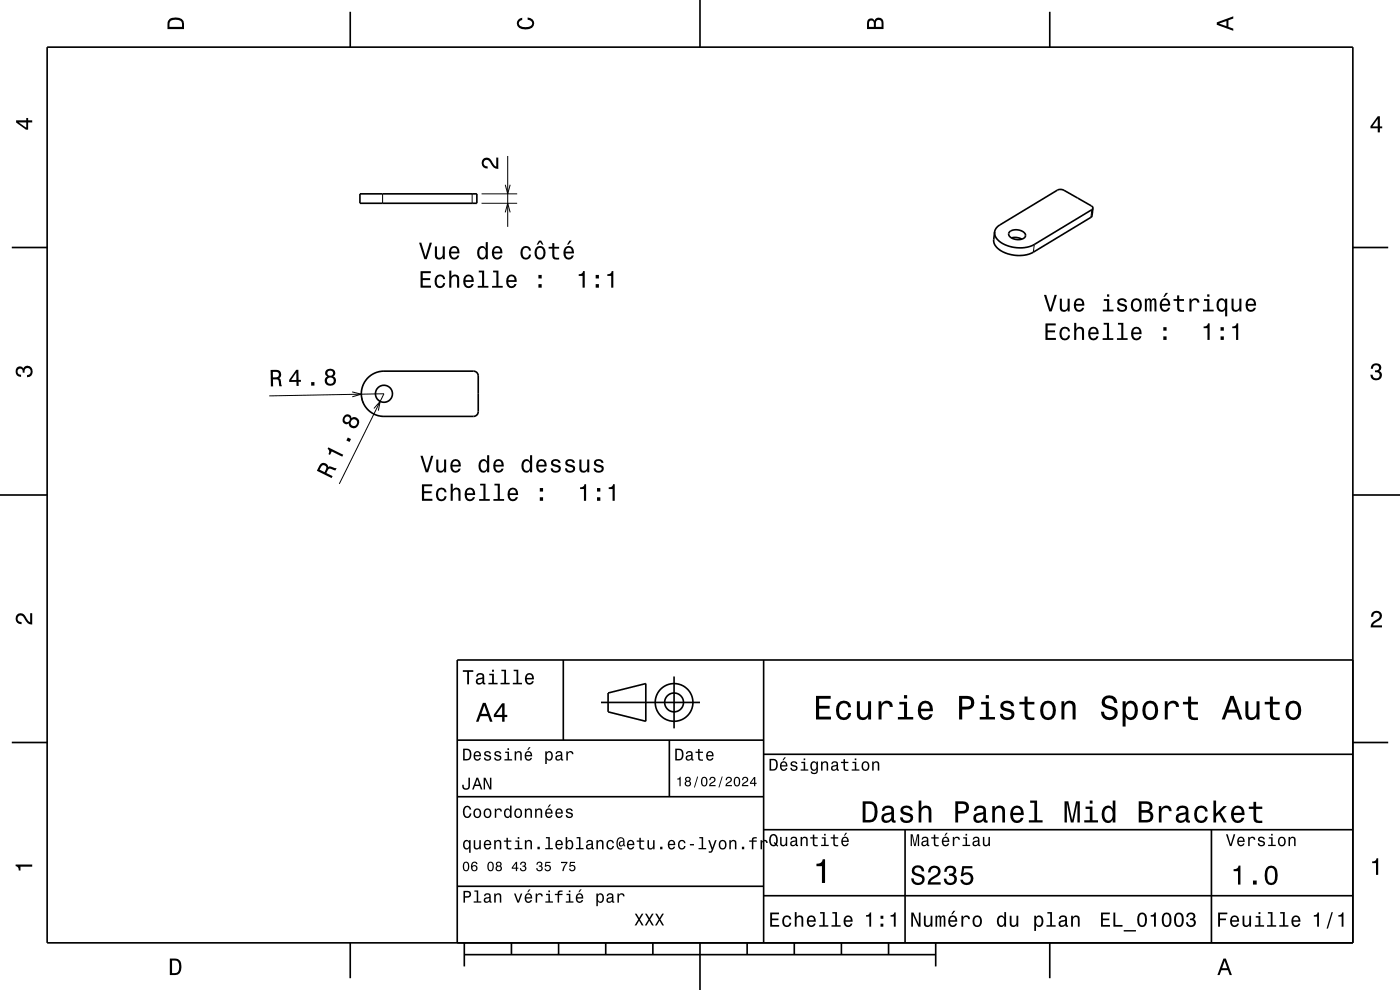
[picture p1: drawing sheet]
<svg xmlns="http://www.w3.org/2000/svg" width="297mm" height="210mm" viewBox="0 0 297 210" stroke-linecap="round" stroke-linejoin="round" font-family="sans-serif">
<g fill="none" stroke="#000" stroke-width=".21">
<path d="M107.2 39.2l.5 1.9 .5-1.9M107.7 33.1v15M81.2 41.1v2M100.2 41.1v2M102.2 43.1h7.5M102.2 41.1h7.5M107.2 45.1l.5-2 .5 2M219.4 51.9l-.2 1.6M231.6 44.5l-.2 1.6M57.1 84l24.4-.5-9.5 19.2M74.7 83.1l2 .5-2 .6M76.7 83.6l.4 2"/>
<path d="M79.3 86.6l1.4-1.5-.4 2"/>
</g>
<g fill="none" stroke="#000" stroke-width=".35">
<path d="M10 10h277v190h-277zM74.3 2.5v7.5M148.5 0v10M222.7 2.5v7.5M2.5 52.5h7.5M76.4 41.1h24.8v2h-24.8zM214.1 49.2a2.33 2.33 0 0 1 3.5 .7 1.36 1.36 0 0 1-1.8 .9 1.61 1.61 0 0 1-1.8-1.3zM214.6 50.5l1-.1 1.2 .3M231.9 44.2l-.3 .3-12.2 7.4a7 7 0 0 1-8-1.4l-.3-.6-.1-.7M231.9 44.2l-.2 1.6-.3 .3-12.2 7.4a7 7 0 0 1-8-1.4l-.4-1 .2-1.9M231.9 44.2l-.4-.5-5.8-3.3-1.1-.2-12.6 7.6-.7 .7-.3 .7M287 52.5h7.5"/>
<path d="M78.1 80.1l1.4-1 1.7-.4h19.3l.5 .2 .3 .4 .2 .4v7.7l-.2 .5-.4 .3-.4 .1h-19a4.8 4.8 0 0 1-4.5-2.9 4.8 4.8 0 0 1 1.1-5.3zM0 105h10M287 105h10M119.5 140v17M162 140v60M287 140h-190v60M2.5 157.5h7.5M97 157h65M127.5 149h21M129 147l8-2v8l-8-2zM142 157v12M143 143.5v11"/>
<path d="M287 157.5h7.5M97 169h65M162 176h125M162 160h125M192 176v24M257 176v24M97 188h65M162 190h125M74.3 200v7.5M98.5 202.5h100M98.5 200v5M108.5 200v2.5"/>
<path d="M118.5 200v2.5M128.5 200v2.5M138.5 200v2.5M148.5 200v10M158.5 200v2.5M168.5 200v2.5M178.5 200v2.5M188.5 200v2.5M198.5 200v5M222.7 200v7.5"/>
<circle cx="81.5" cy="83.5" r="1.81"/>
<circle cx="143" cy="149" r="2"/>
<circle cx="143" cy="149" r="4"/>
</g>
<g fill="#000">
<path d="M36 4a2.18 2.18 0 0 0-.5 2.2h3.5v-1.2a1.43 1.43 0 0 0-1.7-1.3zM36.3 4.4a2.15 2.15 0 0 1 2.2 .3l.1 1h-2.6v-1z" fill-rule="evenodd"/>
<path d="M109.9 4.2l.9-.4v.4a.7 .7 0 0 0-.7 .5 .7 .7 0 0 0 .3 .8 1.7 1.7 0 0 0 2.5-.5 .9 .9 0 0 0-1-.8v-.5a1.24 1.24 0 0 1 1.4 1.1 1.24 1.24 0 0 1-1 1.4 2.22 2.22 0 0 1-2.5-.7l-.2-.5z" fill-rule="evenodd"/>
<path d="M184.2 4.2l-.3 .7v1.3h3.5v-1.3a.98 .98 0 0 0-.7-1.1 .98 .98 0 0 0-1.2 .6 .84 .84 0 0 0-1.3-.2zM184.5 4.5a.54 .54 0 0 1 .6-.1 .54 .54 0 0 1 .3 .6v.7h-1zM185.9 4.4a.62 .62 0 0 1 .8-.1 .62 .62 0 0 1 .3 .6v.8h-1.2z" fill-rule="evenodd"/>
<path d="M258.1 4.7v.6l3.5 1.2v-.4l-1-.4v-1.4l1-.4v-.4zM258.6 5l1.6-.5v1z" fill-rule="evenodd"/>
<path d="M3.4 25.5v.5l2.1 1.5h.5v-1.5h.8v-.5h-.8v-.5h-.4v.5zM4 26h1.6v1.1z" fill-rule="evenodd"/>
<path d="M102.5 33.8a1.22 1.22 0 0 1 2 .7l.3 .5 .5 .3v-1.9h.4v2.4a1.8 1.8 0 0 1-1.7-1.4 .71 .71 0 0 0-.9-.5 .71 .71 0 0 0-.5 .9 .71 .71 0 0 0 .9 .5v.5a1.19 1.19 0 0 1-1.2-.7 1.19 1.19 0 0 1 .2-1.3z" fill-rule="evenodd"/>
<path d="M292.3 24.7l-1.6 2.1v.4h1.6v.9h.4v-.9h.5v-.4h-.5v-2.1zM292.3 25.2v1.6h-1.1z" fill-rule="evenodd"/>
<path d="M88.9 51.5l1.1 3.5h.5l1.1-3.5h-.4l-.9 3-.9-3zM92.3 52.3v1.7a.89 .89 0 0 0 .6 1 .89 .89 0 0 0 1-.4v.4h.5v-2.7h-.5v1.5a.65 .65 0 0 1-.4 .8 .65 .65 0 0 1-.8-.3v-2zM95.5 52.6a1.54 1.54 0 0 0 .8 2.5 1.06 1.06 0 0 0 1.1-.9h-.4l-.2 .4-.4 .1a.75 .75 0 0 1-.7-.9h1.8a1.17 1.17 0 0 0-.5-1.4 1.17 1.17 0 0 0-1.5 .2zM95.9 52.8a.66 .66 0 0 1 .8-.2 .66 .66 0 0 1 .3 .8h-1.3zM101.5 52.6a1.57 1.57 0 0 0 .8 2.5l.4-.2 .3-.3v.4h.5v-3.6h-.5v1.3a.89 .89 0 0 0-1.5-.1zM101.9 52.8a.62 .62 0 0 1 .6-.2 .62 .62 0 0 1 .5 .6 1.11 1.11 0 0 1-.7 1.5 1.19 1.19 0 0 1-.4-1.9zM104.6 52.6a1.54 1.54 0 0 0 .8 2.5 1.06 1.06 0 0 0 1.1-.9h-.4l-.2 .4-.4 .1a.75 .75 0 0 1-.7-.9h1.8a1.17 1.17 0 0 0-.5-1.4 1.17 1.17 0 0 0-1.5 .2zM105 52.8a.66 .66 0 0 1 .8-.2 .66 .66 0 0 1 .3 .8h-1.3zM110.7 52.6a1.53 1.53 0 0 0 .9 2.5 1.05 1.05 0 0 0 1.1-1.1h-.5a.67 .67 0 0 1-.6 .7 .67 .67 0 0 1-.7-.6 1.12 1.12 0 0 1 .7-1.5 .6 .6 0 0 1 .6 .6h.5a1.09 1.09 0 0 0-.8-1 1.09 1.09 0 0 0-1.2 .4zM114.3 51l-.5 .9h.3l.5-.6 .4 .6h.3l-.5-.9zM113.7 52.6a1.53 1.53 0 0 0 .9 2.5 1.48 1.48 0 0 0 1.1-1.5 1.48 1.48 0 0 0-1.1-1.4l-.5 .1zM114 52.8a.67 .67 0 0 1 .7-.2 .67 .67 0 0 1 .5 .6 1.11 1.11 0 0 1-.6 1.5 1.17 1.17 0 0 1-.6-1.9zM117.2 51.6v.8h-.8v.3h.8v1.8a1.05 1.05 0 0 0 1.4 .5v-.3a.68 .68 0 0 1-1-.4v-1.6h1v-.3h-1v-.8zM120.8 51l-.5 .9h.3l.7-.9zM119.8 52.6a1.54 1.54 0 0 0 .8 2.5 1.06 1.06 0 0 0 1.1-.9h-.4l-.2 .4-.4 .1a.75 .75 0 0 1-.7-.9h1.8a1.17 1.17 0 0 0-.5-1.4 1.17 1.17 0 0 0-1.5 .2zM120.2 52.8a.66 .66 0 0 1 .8-.2 .66 .66 0 0 1 .3 .8h-1.3z" fill-rule="evenodd"/>
<path d="M89.2 57.5v3.5h2.2v-.4h-1.7v-1.2h1.5v-.4h-1.5v-1.1h1.7v-.4zM92.5 58.6a1.53 1.53 0 0 0 .8 2.5 1.06 1.06 0 0 0 1.1-1h-.4a.67 .67 0 0 1-.6 .6 .67 .67 0 0 1-.7-.6 1.12 1.12 0 0 1 .7-1.5 .6 .6 0 0 1 .6 .6h.4a1.09 1.09 0 0 0-.7-.9 1.09 1.09 0 0 0-1.2 .3zM95.3 57.4v3.6h.5v-1.5a.63 .63 0 0 1 .5-.9 .63 .63 0 0 1 .7 .7v1.7h.4v-1.8a.88 .88 0 0 0-.6-.9 .88 .88 0 0 0-1 .4v-1.3zM98.6 58.6a1.54 1.54 0 0 0 .8 2.5 1.06 1.06 0 0 0 1.1-.9h-.5l-.2 .4-.4 .1a.76 .76 0 0 1-.7-.9h1.8a1.17 1.17 0 0 0-.5-1.4 1.17 1.17 0 0 0-1.4 .2zM98.9 58.8a.66 .66 0 0 1 .8-.1 .66 .66 0 0 1 .3 .7h-1.3zM101.6 57.4v.4h.7v2.8h-1v.4h2.3v-.4h-.9v-3.2zM104.6 57.4v.4h.7v2.8h-.9v.4h2.3v-.4h-1v-3.2zM107.7 58.6a1.54 1.54 0 0 0 .8 2.5 1.06 1.06 0 0 0 1.1-.9h-.5l-.2 .4-.4 .1a.75 .75 0 0 1-.7-.9h1.8a1.16 1.16 0 0 0-.5-1.4 1.16 1.16 0 0 0-1.4 .2zM108 58.8a.66 .66 0 0 1 .8-.1 .66 .66 0 0 1 .4 .7h-1.4zM114.2 60.3v.7h.7v-.7zM114.2 58.3v.8h.7v-.8z" fill-rule="evenodd"/>
<path d="M122.8 58.2v.3h.8v2.5h.4v-3.5h-.3a.77 .77 0 0 1-.9 .7zM126.4 60.3v.7h.7v-.7zM126.4 58.3v.8h.7v-.8zM128.8 58.2v.3h.9v2.5h.4v-3.5h-.3a.77 .77 0 0 1-1 .7z" fill-rule="evenodd"/>
<path d="M221.8 68.6v3.5h2.2v-.4h-1.8v-1.2h1.6v-.4h-1.6v-1.1h1.8v-.4zM225.1 69.7a1.53 1.53 0 0 0 .8 2.5 1.05 1.05 0 0 0 1.1-1.1h-.4a.67 .67 0 0 1-.6 .7 .67 .67 0 0 1-.7-.6 1.12 1.12 0 0 1 .6-1.5 .6 .6 0 0 1 .7 .6h.4a1.09 1.09 0 0 0-.8-1 1.09 1.09 0 0 0-1.1 .4zM227.9 68.5v3.6h.4v-1.6a.64 .64 0 0 1 .4-.7 .64 .64 0 0 1 .8 .3v2h.5v-1.8a.88 .88 0 0 0-.6-1 .88 .88 0 0 0-1.1 .5v-1.3zM231.1 69.7a1.54 1.54 0 0 0 .8 2.5 1.05 1.05 0 0 0 1.1-.9h-.4l-.2 .4-.4 .1a.76 .76 0 0 1-.7-.9h1.8a1.16 1.16 0 0 0-.5-1.4 1.16 1.16 0 0 0-1.5 .2zM231.5 69.9a.66 .66 0 0 1 .8-.1 .66 .66 0 0 1 .3 .7h-1.3zM234.1 68.5v.4h.7v2.8h-.9v.4h2.3v-.4h-.9v-3.2zM237.2 68.5v.4h.7v2.8h-.9v.4h2.2v-.4h-.9v-3.2zM240.3 69.7a1.54 1.54 0 0 0 .7 2.5 1.06 1.06 0 0 0 1.1-.9h-.4l-.2 .4-.4 .1a.76 .76 0 0 1-.7-.9h1.8a1.16 1.16 0 0 0-.5-1.4 1.16 1.16 0 0 0-1.4 .2zM240.6 69.9a.66 .66 0 0 1 .8-.1 .66 .66 0 0 1 .3 .7h-1.3zM246.8 71.4v.7h.7v-.7zM246.8 69.4v.7h.7v-.7z" fill-rule="evenodd"/>
<path d="M221.5 62.6l1.1 3.5h.5l1.1-3.5h-.5l-.9 2.9-.9-2.9zM224.8 63.4v1.7a.89 .89 0 0 0 .6 1 .89 .89 0 0 0 1.1-.5v.5h.4v-2.7h-.4v1.5a.65 .65 0 0 1-.4 .8 .65 .65 0 0 1-.8-.3v-2zM228.1 63.6a1.54 1.54 0 0 0 .8 2.6 1.06 1.06 0 0 0 1.1-.9h-.4l-.3 .3-.3 .2a.76 .76 0 0 1-.7-1h1.7a1.17 1.17 0 0 0-.5-1.3 1.17 1.17 0 0 0-1.4 .1zM228.5 63.9a.66 .66 0 0 1 .8-.2 .66 .66 0 0 1 .3 .8h-1.3zM234.2 63.4v.4h.7v1.9h-.9v.4h2.2v-.4h-.9v-2.3zM234.8 62.4v.5h.5v-.5zM237.3 63.5a.76 .76 0 0 0-.2 .8 .76 .76 0 0 0 .7 .5l.8 .4a.63 .63 0 0 1-.6 .6 .63 .63 0 0 1-.6-.6h-.4a1.07 1.07 0 0 0 1.1 .9 1.07 1.07 0 0 0 1-1.2l-.4-.3-1.1-.3a.53 .53 0 0 1 .4-.7 .53 .53 0 0 1 .6 .5h.4a1.03 1.03 0 0 0-.7-.9 1.03 1.03 0 0 0-1 .3zM240.2 63.6a1.53 1.53 0 0 0 .9 2.6 1.48 1.48 0 0 0 1.1-1.5 1.48 1.48 0 0 0-1.1-1.4l-.5 .1zM240.5 63.9a.67 .67 0 0 1 .7-.2 .67 .67 0 0 1 .5 .6 1.11 1.11 0 0 1-.6 1.5 1.17 1.17 0 0 1-.6-1.9zM242.9 63.4v2.7h.4v-2.1l.2-.3h.3l.1 .2v2.2h.4v-2.1l.4-.4 .2 .2v.4v1.9h.4v-1.9a.69 .69 0 0 0-.5-.9l-.5 .4-.2-.3-.3-.1-.5 .3v-.2zM247.3 62.1l-.5 .9h.3l.7-.9zM246.3 63.6a1.54 1.54 0 0 0 .8 2.6 1.05 1.05 0 0 0 1.1-.9h-.4l-.3 .3-.3 .2a.76 .76 0 0 1-.7-1h1.8a1.16 1.16 0 0 0-.5-1.3 1.16 1.16 0 0 0-1.5 .1zM246.7 63.9a.66 .66 0 0 1 .8-.2 .66 .66 0 0 1 .3 .8h-1.3zM249.7 62.7v.7h-.7v.4h.7l.1 1.8a1.04 1.04 0 0 0 1.4 .5v-.4a.68 .68 0 0 1-1-.3v-1.6h1v-.4h-1v-.7zM252.3 63.4v2.7h.5v-1.6a.66 .66 0 0 1 .3-.8 .66 .66 0 0 1 .9 .3v.2h.4a.89 .89 0 0 0-.6-.9 .89 .89 0 0 0-1.1 .5v-.4zM255.4 63.4v.4h.7v1.9h-.9v.4h2.3v-.4h-.9v-2.3zM256.1 62.4v.5h.5v-.5zM258.4 63.6a1.57 1.57 0 0 0 .7 2.6l.5-.2 .3-.4v1.5h.4v-3.7h-.4v.4l-.2-.3a.87 .87 0 0 0-1.3 .1zM258.7 63.9a.62 .62 0 0 1 .7-.2 .62 .62 0 0 1 .4 .6 1.12 1.12 0 0 1-.6 1.5 1.19 1.19 0 0 1-.5-1.9zM261.3 63.4v1.7a.89 .89 0 0 0 .6 1 .89 .89 0 0 0 1-.5v.5h.5v-2.7h-.5v1.5a.65 .65 0 0 1-.4 .8 .65 .65 0 0 1-.8-.3v-2zM264.5 63.6a1.54 1.54 0 0 0 .8 2.6 1.06 1.06 0 0 0 1.1-.9h-.4l-.2 .3-.4 .2a.76 .76 0 0 1-.7-1h1.8a1.17 1.17 0 0 0-.5-1.3 1.17 1.17 0 0 0-1.5 .1zM264.9 63.9a.66 .66 0 0 1 .8-.2 .66 .66 0 0 1 .3 .8h-1.3z" fill-rule="evenodd"/>
<path d="M255.3 69.3v.3h.9v2.5h.4v-3.5h-.3a.77 .77 0 0 1-1 .7zM258.9 71.4v.7h.7v-.7zM258.9 69.4v.7h.7v-.7zM261.4 69.3v.3h.8v2.5h.5v-3.5h-.4a.77 .77 0 0 1-.9 .7z" fill-rule="evenodd"/>
<path d="M291.1 77.4a1.08 1.08 0 0 1 1.4-.2 1.08 1.08 0 0 1 .4 1.2l-.3 .3a1.06 1.06 0 0 1 .5 1.3 1.06 1.06 0 0 1-1.2 .7 1.1 1.1 0 0 1-1.2-1.2h.5a.71 .71 0 0 0 1 .8 .71 .71 0 0 0 .1-1.3h-.6v-.4a.61 .61 0 0 0 .8-.3 .61 .61 0 0 0-.2-.8 .61 .61 0 0 0-.9 .2l-.1 .5h-.5z" fill-rule="evenodd"/>
<path d="M3.6 78a.86 .86 0 0 1 1.4 .2 1.06 1.06 0 0 1 1.2-.6 1.06 1.06 0 0 1 .7 1.2 1.1 1.1 0 0 1-1.2 1.2v-.4a.71 .71 0 0 0 .8-1 .71 .71 0 0 0-1.3-.1v.6h-.4a.61 .61 0 0 0-.3-.8 .61 .61 0 0 0-.8 .2 .61 .61 0 0 0 .2 .8l.6 .2v.4a1.15 1.15 0 0 1-1.2-.6 1.15 1.15 0 0 1 .3-1.3z" fill-rule="evenodd"/>
<path d="M57.4 78.5l.1 3.5h.4v-1.5a1.08 1.08 0 0 1 1.2 .2l.2 1.2h.5l-.3-1.4-.3-.3a.97 .97 0 0 0 .4-1.1 .97 .97 0 0 0-1-.6zM57.9 78.9a1.09 1.09 0 0 1 1.2 .3 .6 .6 0 0 1 0 .6 .6 .6 0 0 1-.7 .2l-.5 .1z" fill-rule="evenodd"/>
<path d="M62.8 78.4l-1.5 2.2 .1 .4h1.5v.9h.5l-.1-.9h.5v-.4h-.5v-2.2zM62.9 79v1.6h-1.1zM66 81.1v.7h.7v-.8zM69.2 78.5a.83 .83 0 0 0 .2 1.4 1.11 1.11 0 0 0-.4 1.5 1.11 1.11 0 0 0 1.6 .3 1.03 1.03 0 0 0 .7-.9 1.03 1.03 0 0 0-.6-1 .89 .89 0 0 0 .4-1.1 .89 .89 0 0 0-1.1-.5zM69.4 80.8a.71 .71 0 0 1 1.4 0 .71 .71 0 0 1-1.4 0zM69.4 79.2a.6 .6 0 0 1 1.2 0 .6 .6 0 0 1-1.2 0z" fill-rule="evenodd"/>
<path d="M69.7 94.9l-.2 .3a.77 .77 0 0 1 .2 1.1l.3 .2 .4-.7 2.2 1.1 .2-.4zM73.8 92.8l-.3 .6 .7 .4 .3-.7zM73.1 88.2a1.01 1.01 0 0 0-.4 1.1 1.01 1.01 0 0 0 .9 .7l.4-.2a1.11 1.11 0 0 0 1.2 1.1 1.11 1.11 0 0 0 1-1.3 1.03 1.03 0 0 0-.5-1 1.03 1.03 0 0 0-1.1 .1l-.1-.2a.87 .87 0 0 0-1.4-.3zM74.4 89.7a.71 .71 0 0 1 1.4 0 .71 .71 0 0 1-1.4 0zM73.1 89a.6 .6 0 0 1 1.2 0 .6 .6 0 0 1-1.2 0z" fill-rule="evenodd"/>
<path d="M89.2 96.7l1.1 3.5h.5l1.1-3.5h-.4l-.9 3-.9-3zM92.5 97.5v1.8a.89 .89 0 0 0 .7 .9 .89 .89 0 0 0 1-.4v.4h.5v-2.7h-.5v1.5a.65 .65 0 0 1-.4 .8 .65 .65 0 0 1-.8-.3v-2zM95.8 97.8a1.54 1.54 0 0 0 .8 2.5 1.06 1.06 0 0 0 1.1-.9h-.4l-.2 .4-.4 .1a.76 .76 0 0 1-.7-.9h1.8a1.16 1.16 0 0 0-.5-1.4 1.16 1.16 0 0 0-1.5 .2zM96.2 98a.66 .66 0 0 1 .8-.1 .66 .66 0 0 1 .3 .7h-1.3zM101.8 97.8a1.58 1.58 0 0 0 .8 2.5l.4-.1 .3-.4v.4h.5v-3.6h-.5v1.3a.89 .89 0 0 0-1.5-.1zM102.1 98.1a.62 .62 0 0 1 .7-.3 .62 .62 0 0 1 .5 .6 1.12 1.12 0 0 1-.7 1.5 1.19 1.19 0 0 1-.5-1.8zM104.9 97.8a1.54 1.54 0 0 0 .8 2.5 1.05 1.05 0 0 0 1.1-.9h-.4l-.2 .4-.4 .1a.76 .76 0 0 1-.7-.9h1.8a1.16 1.16 0 0 0-.5-1.4 1.16 1.16 0 0 0-1.5 .2zM105.3 98a.66 .66 0 0 1 .8-.2 .66 .66 0 0 1 .3 .8h-1.3zM110.9 97.8a1.57 1.57 0 0 0 .8 2.5l.4-.1 .3-.4v.4h.5v-3.6h-.5v1.3a.89 .89 0 0 0-1.5-.1zM111.3 98.1a.62 .62 0 0 1 .6-.3 .62 .62 0 0 1 .5 .6 1.12 1.12 0 0 1-.7 1.5 1.19 1.19 0 0 1-.4-1.8zM114 97.8a1.54 1.54 0 0 0 .8 2.5 1.06 1.06 0 0 0 1.1-.9h-.4l-.2 .4-.4 .1a.76 .76 0 0 1-.7-.9h1.8a1.16 1.16 0 0 0-.5-1.4 1.16 1.16 0 0 0-1.5 .2zM114.4 98a.66 .66 0 0 1 .8-.2 .66 .66 0 0 1 .3 .8h-1.3zM117.1 97.6a.76 .76 0 0 0-.2 .8 .76 .76 0 0 0 .7 .5l.9 .4a.63 .63 0 0 1-.6 .6 .63 .63 0 0 1-.7-.6h-.4a1.07 1.07 0 0 0 1.2 1 1.07 1.07 0 0 0 .9-1.2l-.4-.4-1.1-.3a.54 .54 0 0 1 .4-.7 .54 .54 0 0 1 .7 .5h.4a1.03 1.03 0 0 0-.7-.9 1.03 1.03 0 0 0-1.1 .3zM120.2 97.6a.76 .76 0 0 0-.2 .9 .76 .76 0 0 0 .7 .4l.9 .4a.63 .63 0 0 1-.7 .6 .63 .63 0 0 1-.6-.6h-.4a1.07 1.07 0 0 0 1.1 1 1.07 1.07 0 0 0 1-1.2l-.4-.4-1.1-.3a.53 .53 0 0 1 .4-.7 .53 .53 0 0 1 .6 .5h.4a1.03 1.03 0 0 0-.7-.9 1.03 1.03 0 0 0-1 .3zM122.9 97.5v1.8a.89 .89 0 0 0 .6 .9 .89 .89 0 0 0 1.1-.4v.4h.4v-2.7h-.4v1.5a.65 .65 0 0 1-.4 .8 .65 .65 0 0 1-.8-.3v-2zM126.2 97.6a.76 .76 0 0 0-.2 .8 .76 .76 0 0 0 .7 .5l.9 .4a.63 .63 0 0 1-.6 .6 .63 .63 0 0 1-.6-.6h-.5a1.07 1.07 0 0 0 1.2 1 1.07 1.07 0 0 0 .9-1.2l-.4-.4-1.1-.3a.54 .54 0 0 1 .5-.7 .54 .54 0 0 1 .6 .5h.4a1.03 1.03 0 0 0-.7-.9 1.03 1.03 0 0 0-1.1 .3z" fill-rule="evenodd"/>
<path d="M68 98.4l-.8 1.5 3.2 1.5 .2-.4-1.4-.7a.85 .85 0 0 1 1.1-.8l.9 .3 .2-.5-1.5-.4-.3 .2v-.3a1.01 1.01 0 0 0-1.6-.4zM68.2 98.9a.59 .59 0 0 1 .8-.1 .59 .59 0 0 1 .1 .9l-.2 .5-1.1-.6z" fill-rule="evenodd"/>
<path d="M89.5 102.7v3.5h2.2v-.4h-1.7v-1.2h1.5v-.4h-1.5v-1h1.7v-.5zM92.8 103.8a1.53 1.53 0 0 0 .8 2.5 1.06 1.06 0 0 0 1.1-1h-.4a.67 .67 0 0 1-.6 .6 .67 .67 0 0 1-.7-.6 1.12 1.12 0 0 1 .6-1.5 .59 .59 0 0 1 .7 .6h.4a1.09 1.09 0 0 0-.7-.9 1.09 1.09 0 0 0-1.2 .3zM95.6 102.6v3.6h.4v-1.5a.63 .63 0 0 1 .4-.8 .63 .63 0 0 1 .8 .3l.1 2h.4v-1.7a.88 .88 0 0 0-.6-1 .88 .88 0 0 0-1.1 .4v-1.3zM98.9 103.8a1.54 1.54 0 0 0 .8 2.5 1.06 1.06 0 0 0 1.1-.8h-.5l-.2 .3-.4 .1a.76 .76 0 0 1-.7-.9h1.8a1.16 1.16 0 0 0-.5-1.4 1.16 1.16 0 0 0-1.4 .2zM99.2 104a.66 .66 0 0 1 .8-.1 .66 .66 0 0 1 .3 .7h-1.3zM101.9 102.6v.4h.7v2.9h-1v.3h2.3v-.3h-.9v-3.3zM104.9 102.6v.4h.7v2.9h-.9v.3h2.2v-.3h-.9v-3.3zM108 103.8a1.54 1.54 0 0 0 .8 2.5 1.06 1.06 0 0 0 1.1-.8h-.5l-.2 .3-.4 .1a.76 .76 0 0 1-.7-.9h1.8a1.16 1.16 0 0 0-.5-1.4 1.16 1.16 0 0 0-1.4 .2zM108.3 104a.66 .66 0 0 1 .8-.1 .66 .66 0 0 1 .3 .7h-1.3zM114.5 105.5v.7h.7v-.7zM114.5 103.5v.8h.7v-.8z" fill-rule="evenodd"/>
<path d="M123.1 103.4v.3h.8v2.5h.4v-3.5h-.3a.78 .78 0 0 1-.9 .7zM126.7 105.5v.7h.7v-.7zM126.7 103.5v.8h.7v-.8zM129.1 103.4v.3h.8v2.5h.5v-3.5h-.3a.77 .77 0 0 1-1 .7z" fill-rule="evenodd"/>
<path d="M3.6 130.4a1.22 1.22 0 0 1 2 .7l.4 .6 .4 .3v-1.9h.4v2.4a1.8 1.8 0 0 1-1.7-1.4 .71 .71 0 0 0-.9-.5 .71 .71 0 0 0-.5 .8 .71 .71 0 0 0 .9 .5v.5a1.18 1.18 0 0 1-1.2-.7 1.18 1.18 0 0 1 .2-1.3z" fill-rule="evenodd"/>
<path d="M291.2 129.9a1.18 1.18 0 0 1 1.9 .3 1.18 1.18 0 0 1-1 1.7l-.5 .3-.3 .5h1.9v.4h-2.4a1.8 1.8 0 0 1 1.4-1.8 .71 .71 0 0 0 .5-.8 .71 .71 0 0 0-.9-.5 .71 .71 0 0 0-.5 .8h-.4z" fill-rule="evenodd"/>
<path d="M98.2 158.8v2.5h.9a1.37 1.37 0 0 0 .7-2.2 1.56 1.56 0 0 0-1.6-.3zM98.6 159.1a.98 .98 0 0 1 1.1 .7 .98 .98 0 0 1-.6 1.2h-.5zM100.7 159.6a1.04 1.04 0 0 0-.2 1.2 1.04 1.04 0 0 0 1 .5l.5-.5h-.3l-.4 .3a.54 .54 0 0 1-.5-.7h1.3a.83 .83 0 0 0-.4-.9 .83 .83 0 0 0-1 .1zM100.9 159.7l.2-.1a.47 .47 0 0 1 .5 .1 .47 .47 0 0 1 .1 .5h-.9zM102.9 159.5l-.2 .1a.69 .69 0 0 0 .9 .9l.2 .1a.43 .43 0 0 1-.4 .5 .43 .43 0 0 1-.4-.4h-.3a.74 .74 0 0 0 .9 .7 .74 .74 0 0 0 .5-1l-1-.4a.38 .38 0 0 1 .3-.5 .38 .38 0 0 1 .4 .4h.3a.78 .78 0 0 0-1.2-.4zM105.1 159.5l-.2 .1a.69 .69 0 0 0 .9 .9l.2 .1a.43 .43 0 0 1-.4 .5 .43 .43 0 0 1-.5-.4h-.3a.74 .74 0 0 0 .9 .7 .74 .74 0 0 0 .5-1l-.9-.4a.38 .38 0 0 1 .3-.5 .38 .38 0 0 1 .4 .4h.3a.77 .77 0 0 0-1.2-.4zM107.2 159.4v.3h.5v1.3h-.7v.3h1.6v-.3h-.6v-1.6zM107.7 158.7v.4h.3v-.4zM109.2 159.4v1.9h.3v-1.1a.45 .45 0 0 1 .4-.6 .45 .45 0 0 1 .5 .5v1.2h.3v-1.3a.63 .63 0 0 0-.5-.7 .63 .63 0 0 0-.7 .4v-.3zM112.2 158.5l-.4 .6h.3l.5-.6zM111.5 159.6a1.04 1.04 0 0 0-.2 1.2 1.04 1.04 0 0 0 1.1 .5l.5-.5h-.3l-.5 .3a.54 .54 0 0 1-.5-.7h1.3a.83 .83 0 0 0-.4-.9 .83 .83 0 0 0-1 .1zM111.8 159.7l.1-.1a.48 .48 0 0 1 .5 .1 .48 .48 0 0 1 .2 .5h-1zM115.7 159.4v2.7h.3v-1.1a.66 .66 0 0 0 .7 .4 .66 .66 0 0 0 .5-.6 .91 .91 0 0 0 0-1.1 .91 .91 0 0 0-1-.3l-.2 .3v-.3zM116.1 159.8a.45 .45 0 0 1 .5-.2 .45 .45 0 0 1 .3 .4 .65 .65 0 0 1 .1 .8 .65 .65 0 0 1-.7 .2 .98 .98 0 0 1-.2-1.2zM118.1 159.5l-.2 .4h.3a.39 .39 0 0 1 .4-.3 .39 .39 0 0 1 .3 .5h-.1a.65 .65 0 0 0-1 .4 .65 .65 0 0 0 .6 .9l.6-.3 .1 .2h.4v-.2l-.2-.1v-1.1a.72 .72 0 0 0-.5-.6 .72 .72 0 0 0-.7 .2zM118.2 160.6l.8-.3a.55 .55 0 0 1-.2 .7 .55 .55 0 0 1-.6 0zM120.1 159.4v1.9h.4v-1.1a.47 .47 0 0 1 .2-.6 .47 .47 0 0 1 .6 .2v.2h.4a.64 .64 0 0 0-.5-.7 .64 .64 0 0 0-.8 .4v-.3z" fill-rule="evenodd"/>
<path d="M98.2 142.2v.3h.9v2.7h.4v-2.7h.9v-.3zM101.3 143l-.3 .5h.4a.47 .47 0 0 1 .5-.4 .47 .47 0 0 1 .4 .6l-.2 .1a.84 .84 0 0 0-1 .2 .84 .84 0 0 0 0 1.1 .9 .9 0 0 0 1.3-.2l.1 .2 .5 .1v-.3l-.3-.1v-1.3a.87 .87 0 0 0-1.4-.5zM101.4 144.3l.9-.3a.66 .66 0 0 1-.1 .7 .66 .66 0 0 1-.8 .1zM103.8 142.9v.3h.6v1.6h-.8v.4h2v-.4h-.8v-1.9zM104.4 142.1v.4h.4v-.4zM106.4 142.1v.3h.6v2.4h-.8v.4h1.9v-.4h-.7v-2.7zM109 142.1v.3h.6v2.4h-.8v.4h1.9v-.4h-.7v-2.7zM111.6 143.1a1.32 1.32 0 0 0 .7 2.1 .9 .9 0 0 0 .9-.7h-.3l-.2 .3-.4 .1a.65 .65 0 0 1-.6-.8h1.6a1 1 0 0 0-.4-1.2 1 1 0 0 0-1.3 .2zM111.9 143.3a.57 .57 0 0 1 .7-.1 .57 .57 0 0 1 .3 .6h-1.2z" fill-rule="evenodd"/>
<path d="M102.4 149.1l-1.4 4h.5l.4-1.2h1.6l.4 1.2h.6l-1.5-4zM102.7 149.7l.7 1.7h-1.3zM106.5 149.2l-1.7 2.4v.5h1.7v1h.5v-1h.6v-.5h-.6v-2.4zM106.5 149.9v1.7h-1.3z" fill-rule="evenodd"/>
<path d="M143.2 158.8v2.5h.9a1.37 1.37 0 0 0 .7-2.2 1.56 1.56 0 0 0-1.6-.3zM143.6 159.1a.98 .98 0 0 1 1.1 .7 .98 .98 0 0 1-.6 1.2h-.5zM145.7 159.5l-.2 .4h.3a.39 .39 0 0 1 .5-.3 .39 .39 0 0 1 .3 .5h-.2a.65 .65 0 0 0-.9 .4 .65 .65 0 0 0 .5 .9l.7-.3v.2h.4v-.2l-.1-.1-.1-1.1a.73 .73 0 0 0-.4-.6 .73 .73 0 0 0-.8 .2zM145.8 160.6l.8-.3a.55 .55 0 0 1-.1 .7 .55 .55 0 0 1-.7 0zM148.1 158.9v.5h-.5v.3h.5v1.3a.75 .75 0 0 0 1 .4v-.3a.48 .48 0 0 1-.7-.3v-1.1h.7v-.3h-.7v-.5zM150 159.6a1.04 1.04 0 0 0-.2 1.2 1.04 1.04 0 0 0 1.1 .5l.5-.5h-.4l-.4 .3a.54 .54 0 0 1-.5-.7h1.3a.83 .83 0 0 0-.4-.9 .83 .83 0 0 0-1 .1zM150.3 159.7l.1-.1a.48 .48 0 0 1 .5 .1 .48 .48 0 0 1 .2 .5h-1z" fill-rule="evenodd"/>
<path d="M173.1 147.6v5h3.2v-.6h-2.5v-1.7h2.2v-.6h-2.2v-1.5h2.4v-.6zM177.8 149.2a2.59 2.59 0 0 0 .5 3.4 1.58 1.58 0 0 0 2.3-1.4h-.6a.95 .95 0 0 1-.9 1 .95 .95 0 0 1-1-.9 1.59 1.59 0 0 1 .9-2.1 .85 .85 0 0 1 .9 .8h.7a1.56 1.56 0 0 0-1.1-1.3 1.56 1.56 0 0 0-1.7 .5zM181.8 148.8v2.5a1.27 1.27 0 0 0 .9 1.4 1.27 1.27 0 0 0 1.5-.7v.6h.6v-3.8h-.6v2.2a.92 .92 0 0 1-.6 1.1 .92 .92 0 0 1-1.2-.4v-2.9zM186.4 148.8v3.8h.6v-2.2a.95 .95 0 0 1 .5-1.1 .95 .95 0 0 1 1.2 .3l.1 .4h.6a1.28 1.28 0 0 0-1-1.4 1.28 1.28 0 0 0-1.4 .8v-.6zM190.8 148.9v.5h1v2.7h-1.3v.5h3.2v-.5h-1.3v-3.2zM191.8 147.4v.8h.6v-.8zM195.1 149.2a2.62 2.62 0 0 0 .5 3.4 1.57 1.57 0 0 0 2.2-1.1h-.6l-.3 .5-.5 .2a1.08 1.08 0 0 1-1-1.3h2.5a1.66 1.66 0 0 0-.7-2 1.66 1.66 0 0 0-2.1 .3zM195.6 149.5a.94 .94 0 0 1 1.2-.2 .94 .94 0 0 1 .5 1h-1.9zM203.5 147.6v5h.6v-2.1h.8a1.47 1.47 0 0 0 1.8-1.2 1.47 1.47 0 0 0-1.5-1.7zM204.1 148.2a1.6 1.6 0 0 1 1.8 .5 .86 .86 0 0 1 0 .9 .86 .86 0 0 1-.9 .3h-.9zM208.1 148.9v.5h1v2.7h-1.3v.5h3.3v-.5h-1.3v-3.2zM209.1 147.4v.8h.7v-.8zM212.6 148.9a1.08 1.08 0 0 0-.3 1.2 1.08 1.08 0 0 0 1 .7l1.1 .4a.57 .57 0 0 1 .2 .6 .57 .57 0 0 1-.5 .4 .96 .96 0 0 1-1.4-.8h-.6a1.6 1.6 0 0 0 1.3 1.4 1.6 1.6 0 0 0 1.7-.8 1.13 1.13 0 0 0-1-1.6l-1.1-.3-.2-.4a.87 .87 0 0 1 .9-.5 .87 .87 0 0 1 .8 .6h.6a1.41 1.41 0 0 0-2.1-1.1zM217.4 147.8v1.1h-1.1v.5h1.1v2.6l.2 .4 .4 .3h1.4v-.5a.97 .97 0 0 1-1.4-.5v-2.3h1.4v-.5h-1.4v-1.1zM221.1 149.2a2.56 2.56 0 0 0 .5 3.4 1.72 1.72 0 0 0 1.8-.2 1.72 1.72 0 0 0 .6-1.7 1.7 1.7 0 0 0-.9-1.9 1.7 1.7 0 0 0-2 .4zM221.6 149.6a.96 .96 0 0 1 1-.4 .96 .96 0 0 1 .7 .8 1.59 1.59 0 0 1-1 2.2 1.19 1.19 0 0 1-1-1.5zM225.2 148.8v3.8h.6v-2.2a.97 .97 0 0 1 .5-1.1 .97 .97 0 0 1 1.1 .2l.1 .7v2.4h.7v-2.5a1.27 1.27 0 0 0-.9-1.4 1.27 1.27 0 0 0-1.5 .6v-.5zM234.1 147.9a1.38 1.38 0 0 0-.3 1.5 1.38 1.38 0 0 0 1.3 .9 1.25 1.25 0 0 1 1.4 .9 1.15 1.15 0 0 1-1.3 .9 1.15 1.15 0 0 1-1-1.1h-.7a1.8 1.8 0 0 0 1.7 1.8 1.8 1.8 0 0 0 1.9-1.6 1.46 1.46 0 0 0-1.5-1.4l-.6-.2a.83 .83 0 0 1-.5-1.1 .83 .83 0 0 1 1.2-.3l.5 .5 .1 .4h.7a1.67 1.67 0 0 0-1-1.6 1.67 1.67 0 0 0-1.9 .4zM238.2 148.8v5.3h.6v-2.1a1.32 1.32 0 0 0 1.4 .7 1.32 1.32 0 0 0 1.1-1.1 2.43 2.43 0 0 0-.8-2.8 1.21 1.21 0 0 0-1.7 .5v-.5zM239.1 149.6a.9 .9 0 0 1 .9-.4 .9 .9 0 0 1 .7 .8 1.61 1.61 0 0 1-.9 2.2 1.18 1.18 0 0 1-1-1.5zM242.8 149.2a2.56 2.56 0 0 0 .5 3.4 1.72 1.72 0 0 0 1.8-.2 1.72 1.72 0 0 0 .6-1.7 1.7 1.7 0 0 0-.9-1.9 1.7 1.7 0 0 0-2 .4zM243.3 149.6a.96 .96 0 0 1 1-.4 .96 .96 0 0 1 .7 .8 1.59 1.59 0 0 1-1 2.2 1.19 1.19 0 0 1-1-1.5zM247.1 148.8v3.8h.6v-2.2a.95 .95 0 0 1 .5-1.1 .95 .95 0 0 1 1.2 .3l.1 .4h.6a1.28 1.28 0 0 0-1-1.4 1.28 1.28 0 0 0-1.4 .8v-.6zM252 147.8v1.1h-1v.5h1l.1 2.6 .2 .4 .4 .3h1.4v-.5a.97 .97 0 0 1-1.4-.5v-2.3h1.4v-.5h-1.4v-1.1zM261 147.6l-1.8 5h.6l.6-1.4h2l.5 1.4h.7l-1.9-5zM261.4 148.3l.7 2.2h-1.5zM264.2 148.8v2.5a1.27 1.27 0 0 0 .9 1.4 1.27 1.27 0 0 0 1.5-.7v.6h.6v-3.8h-.6v2.2a.92 .92 0 0 1-.6 1.1 .92 .92 0 0 1-1.1-.4l-.1-2.9zM269.4 147.8v1.1h-1.1v.5h1.1v2.6l.2 .4 .4 .3 .7 .1 .8-.1v-.5a.97 .97 0 0 1-1.4-.5l-.1-2.3h1.5v-.5h-1.5v-1.1zM273.1 149.2a2.56 2.56 0 0 0 .6 3.4 1.72 1.72 0 0 0 1.8-.2 1.72 1.72 0 0 0 .6-1.7 1.7 1.7 0 0 0-.9-1.9 1.7 1.7 0 0 0-2.1 .4zM273.6 149.6a.96 .96 0 0 1 1-.4 .96 .96 0 0 1 .7 .8 1.59 1.59 0 0 1-.9 2.2 1.19 1.19 0 0 1-1.1-1.5z" fill-rule="evenodd"/>
<path d="M99.4 165v1.6a.53 .53 0 0 1-.6 .6 .53 .53 0 0 1-.4-.7h-.3a.84 .84 0 0 0 .7 1.1 .84 .84 0 0 0 .9-.9v-1.7zM101.1 165l-.9 2.5h.3l.3-.8h1l.2 .8h.4l-1-2.5zM101.3 165.3l.3 1.1h-.7zM102.6 165v2.5h.3v-2.1l1 2.1h.3v-2.5h-.3v2l-.9-2z" fill-rule="evenodd"/>
<path d="M98.4 178.4a1.07 1.07 0 0 0-.2 1.1 1.07 1.07 0 0 0 .9 .7l.4-.3v1h.3v-2.7h-.3v.3l-.2-.3a.66 .66 0 0 0-.9 .2zM98.7 178.6a.44 .44 0 0 1 .5-.2 .44 .44 0 0 1 .3 .5 .65 .65 0 0 1 0 .7 .65 .65 0 0 1-.7 .3l-.2-.4zM100.5 178.2v1.3a.63 .63 0 0 0 .4 .7 .63 .63 0 0 0 .8-.3v.3h.3v-2h-.3v1.1a.46 .46 0 0 1-.3 .6 .46 .46 0 0 1-.6-.2v-1.5zM102.8 178.4a1.04 1.04 0 0 0-.1 1.2 1.04 1.04 0 0 0 1 .6l.5-.6h-.3l-.5 .3a.54 .54 0 0 1-.4-.6h1.2a.83 .83 0 0 0-.3-1 .83 .83 0 0 0-1.1 .1zM103.1 178.6l.1-.1a.47 .47 0 0 1 .5 0 .47 .47 0 0 1 .2 .5h-.9zM104.8 178.2v2h.4v-1.2a.45 .45 0 0 1 .2-.5 .45 .45 0 0 1 .6 .2v1.5h.3v-1.3a.63 .63 0 0 0-.4-.7 .63 .63 0 0 0-.8 .3v-.3zM107.4 177.7v.6h-.5v.3h.5l.1 1.2a.75 .75 0 0 0 1 .4v-.3a.49 .49 0 0 1-.7-.2v-1.1h.7v-.3h-.7v-.6zM109.3 178.3v.3h.5v1.3h-.6v.3h1.6v-.3h-.6v-1.6zM109.8 177.6v.3h.4v-.3zM111.4 178.2v2h.3v-1.2a.45 .45 0 0 1 .2-.5 .45 .45 0 0 1 .6 .2v1.5h.4v-1.3a.63 .63 0 0 0-.5-.7 .63 .63 0 0 0-.7 .3v-.3zM114 179.6v.6h.5v-.6zM115.8 177.6v.2h.5v2.1h-.6v.3h1.6v-.3h-.7v-2.3zM118 178.4a1.04 1.04 0 0 0-.2 1.2 1.04 1.04 0 0 0 1.1 .6l.5-.6h-.3l-.5 .3a.54 .54 0 0 1-.5-.6h1.3a.83 .83 0 0 0-.3-1 .83 .83 0 0 0-1.1 .1zM118.3 178.6l.1-.1a.47 .47 0 0 1 .5 0 .47 .47 0 0 1 .2 .5h-1zM120 177.6v2.6h.3v-.3a.66 .66 0 0 0 .7 .3 .66 .66 0 0 0 .6-.6 .9 .9 0 0 0 0-1 .9 .9 0 0 0-1-.4l-.3 .3v-.9zM120.5 178.6a.45 .45 0 0 1 .4-.2 .45 .45 0 0 1 .4 .5v.3a.6 .6 0 0 1-.5 .7 .84 .84 0 0 1-.3-1.3zM122.3 177.6v.2h.5v2.1h-.6v.3h1.6v-.3h-.7v-2.3zM124.6 178.3l-.2 .5h.3a.39 .39 0 0 1 .4-.4 .39 .39 0 0 1 .3 .6h-.1a.65 .65 0 0 0-1 .4 .65 .65 0 0 0 .6 .8l.6-.3 .1 .2 .4 .1v-.3h-.2v-1.2a.73 .73 0 0 0-1.2-.4zM124.7 179.4l.8-.2a.55 .55 0 0 1-.2 .6 .55 .55 0 0 1-.6 .1zM126.5 178.2v2h.3v-1.2a.45 .45 0 0 1 .3-.5 .45 .45 0 0 1 .6 .2v1.5h.3v-1.3a.63 .63 0 0 0-.4-.7 .63 .63 0 0 0-.8 .3v-.3zM128.9 178.4a1.04 1.04 0 0 0-.2 1.2 1.04 1.04 0 0 0 1.1 .6l.4-.4v-.3h-.3l-.3 .4a.72 .72 0 0 1-.6-.7 .72 .72 0 0 1 .7-.7l.2 .4h.3a.78 .78 0 0 0-.5-.7 .78 .78 0 0 0-.8 .2zM131.1 177.8a1.87 1.87 0 0 0 .2 2.3l.7 .1v-.3a.62 .62 0 0 1-.9-.5 1.21 1.21 0 0 1 .6-1.6l.4 .1 .1 .4a.7 .7 0 0 0-.9 .4 .7 .7 0 0 0 .2 .8h.5l.2-.2 .1 .2h.3l-.1-.3a1.2 1.2 0 0 0-.8-1.6zM131.6 178.7l.6-.2-.1 .7-.5 .1zM133.2 178.4a1.04 1.04 0 0 0-.2 1.2 1.04 1.04 0 0 0 1.1 .6l.4-.6h-.3l-.4 .3a.54 .54 0 0 1-.5-.6h1.3a.83 .83 0 0 0-.4-1 .83 .83 0 0 0-1 .1zM133.4 178.6l.2-.1a.47 .47 0 0 1 .5 0 .47 .47 0 0 1 .2 .5h-1zM135.6 177.7v.6h-.5v.3h.5l.1 1.2a.75 .75 0 0 0 1 .4v-.3a.49 .49 0 0 1-.7-.2l-.1-1.1h.8v-.3h-.8v-.6zM137.4 178.2v1.3a.63 .63 0 0 0 .4 .7 .63 .63 0 0 0 .8-.3v.3h.3v-2h-.4v1.1a.46 .46 0 0 1-.2 .6 .46 .46 0 0 1-.6-.2v-1.5zM140 179.6v.6h.5v-.6zM141.9 178.4a1.04 1.04 0 0 0-.2 1.2 1.04 1.04 0 0 0 1 .6l.5-.6h-.3l-.4 .3a.54 .54 0 0 1-.5-.6h1.3a.83 .83 0 0 0-.4-1 .83 .83 0 0 0-1 .1zM142.1 178.6l.2-.1a.48 .48 0 0 1 .5 0 .48 .48 0 0 1 .1 .5h-.9zM144 178.4a1.04 1.04 0 0 0-.1 1.2 1.04 1.04 0 0 0 1 .6l.5-.4v-.3h-.3l-.3 .4a.72 .72 0 0 1-.7-.7 .72 .72 0 0 1 .7-.7l.3 .4h.3a.78 .78 0 0 0-.5-.7 .78 .78 0 0 0-.9 .2zM146.4 179v.3h.8v-.3zM148.4 177.6v.2h.4v2.1h-.6v.3h1.6v-.3h-.6v-2.3zM150.2 178.2l.8 2.1-.2 .3h-.4v.3a.63 .63 0 0 0 .8-.5l.8-2.2h-.3l-.6 1.6-.5-1.6zM152.7 178.4a1.04 1.04 0 0 0-.2 1.2 1.04 1.04 0 0 0 1.1 .6 1.04 1.04 0 0 0 .5-1.3 1.04 1.04 0 0 0-1.2-.7zM152.9 178.6a.48 .48 0 0 1 .5-.2 .48 .48 0 0 1 .4 .5 .66 .66 0 0 1 0 .7 .66 .66 0 0 1-.7 .3 .97 .97 0 0 1-.2-1.3zM154.7 178.2v2h.3v-1.2a.45 .45 0 0 1 .3-.5 .45 .45 0 0 1 .6 .2v1.5h.3v-1.3a.63 .63 0 0 0-.4-.7 .63 .63 0 0 0-.8 .3v-.3zM157.4 179.6v.6h.5v-.6zM158.9 178.3v.3h.6v1.6h.3v-1.6h.7v-.3h-.7v-.3l.7-.1v-.3a.68 .68 0 0 0-.7 0 .68 .68 0 0 0-.3 .7zM161.3 178.2v2h.4v-1.2a.47 .47 0 0 1 .2-.5 .47 .47 0 0 1 .6 .2v.1h.4a.64 .64 0 0 0-.5-.6 .64 .64 0 0 0-.8 .3v-.3z" fill-rule="evenodd"/>
<path d="M98.4 171.2a1.45 1.45 0 0 0 .7 2.3 .94 .94 0 0 0 .9-1h-.3a.59 .59 0 0 1-.8 .7 1.31 1.31 0 0 1 .2-2l.3 .1 .2 .4h.4a.85 .85 0 0 0-.6-.8 .85 .85 0 0 0-1 .3zM100.6 171.7a1.04 1.04 0 0 0-.1 1.3 1.04 1.04 0 0 0 1.1 .5 1.04 1.04 0 0 0 .5-1.3 1.04 1.04 0 0 0-1.2-.7zM100.9 171.9a.48 .48 0 0 1 .5-.1 .48 .48 0 0 1 .3 .4 .66 .66 0 0 1 0 .7 .66 .66 0 0 1-.7 .3 .98 .98 0 0 1-.1-1.3zM102.8 171.7a1.04 1.04 0 0 0-.2 1.3 1.04 1.04 0 0 0 1.2 .5 1.04 1.04 0 0 0 .5-1.3 1.04 1.04 0 0 0-1.2-.7zM103 171.9a.48 .48 0 0 1 .5-.1 .48 .48 0 0 1 .4 .4 .66 .66 0 0 1 0 .7 .66 .66 0 0 1-.7 .3 .97 .97 0 0 1-.2-1.3zM105 171.5v2h.3v-1.1a.47 .47 0 0 1 .2-.6 .47 .47 0 0 1 .6 .2l.1 .1h.3a.64 .64 0 0 0-.5-.6 .64 .64 0 0 0-.7 .4v-.4zM107.1 171.7a1.06 1.06 0 0 0-.2 1.2 1.06 1.06 0 0 0 .9 .6l.4-.3v.3h.3v-2.6h-.3v.9a.63 .63 0 0 0-1.1-.1zM107.4 171.9a.44 .44 0 0 1 .4-.1 .44 .44 0 0 1 .4 .4 .65 .65 0 0 1 0 .7 .65 .65 0 0 1-.7 .3l-.2-.4zM109.3 171.7a1.04 1.04 0 0 0-.1 1.3 1.04 1.04 0 0 0 1.1 .5 1.04 1.04 0 0 0 .5-1.3 1.04 1.04 0 0 0-1.2-.7zM109.5 171.9a.48 .48 0 0 1 .6-.1 .48 .48 0 0 1 .3 .4 .66 .66 0 0 1 0 .7 .66 .66 0 0 1-.7 .3 .98 .98 0 0 1-.2-1.3zM111.4 171.5v2h.3v-1.1a.45 .45 0 0 1 .3-.7 .45 .45 0 0 1 .5 .6v1.2h.4v-1.3a.63 .63 0 0 0-.5-.7 .63 .63 0 0 0-.7 .3v-.3zM113.5 171.5v2h.3v-1.1a.45 .45 0 0 1 .3-.6 .45 .45 0 0 1 .6 .2v1.5h.3v-1.3a.63 .63 0 0 0-.4-.7 .63 .63 0 0 0-.8 .3v-.3zM116.5 170.7l-.3 .6h.2l.5-.6zM115.9 171.7a1.04 1.04 0 0 0-.2 1.2 1.04 1.04 0 0 0 1 .6l.5-.6h-.3l-.4 .4a.54 .54 0 0 1-.5-.7h1.2a.83 .83 0 0 0-.3-1 .83 .83 0 0 0-1 .1zM116.1 171.9l.2-.1a.47 .47 0 0 1 .4 .1 .47 .47 0 0 1 .2 .4h-.9zM118 171.7a1.04 1.04 0 0 0-.2 1.2 1.04 1.04 0 0 0 1.1 .6l.5-.6h-.3l-.5 .4a.53 .53 0 0 1-.5-.7h1.3a.83 .83 0 0 0-.3-1 .83 .83 0 0 0-1.1 .1zM118.3 171.9l.1-.1a.47 .47 0 0 1 .5 .1 .47 .47 0 0 1 .2 .4h-1zM120.2 171.6l-.1 .2a.69 .69 0 0 0 .8 .9l.3 .1a.43 .43 0 0 1-.4 .5 .43 .43 0 0 1-.5-.4h-.3a.74 .74 0 0 0 .9 .7 .74 .74 0 0 0 .5-1.1l-1-.3a.38 .38 0 0 1 .3-.5 .38 .38 0 0 1 .5 .3h.3a.77 .77 0 0 0-1.3-.4z" fill-rule="evenodd"/>
<path d="M143.7 165.1v.3h.4v1.4h.3v-2zM145.5 164.9l-.2 .5 .3 .3a.62 .62 0 0 0-.1 .9 .62 .62 0 0 0 .9 0 .62 .62 0 0 0-.1-.9 .58 .58 0 0 0 0-.9 .58 .58 0 0 0-.8 .1zM145.5 166.2a.41 .41 0 0 1 .8 0 .41 .41 0 0 1-.8 0zM145.6 165.3a.35 .35 0 0 1 .7 0 .35 .35 0 0 1-.7 0zM147.9 164.7l-.7 2.3h.2l.7-2.3zM148.9 165a1.15 1.15 0 0 0 .5 1.8 1.16 1.16 0 0 0 .5-1.8 .63 .63 0 0 0-1 0zM149.2 165.1l.2-.1a.98 .98 0 0 1 0 1.6l-.2-.1-.2-.3v-.7zM150.7 164.9l-.2 .6h.2a.4 .4 0 0 1 .3-.5 .4 .4 0 0 1 .5 .3 .4 .4 0 0 1-.3 .5l-.1 .1a.95 .95 0 0 0-.7 .9h1.4v-.3h-1.1l.5-.4a.67 .67 0 0 0 .5-1 .67 .67 0 0 0-1-.2zM153.1 164.7l-.7 2.3h.2l.7-2.3zM154.1 164.9l-.2 .6h.3a.4 .4 0 0 1 .3-.5 .4 .4 0 0 1 .5 .3 .4 .4 0 0 1-.3 .5l-.2 .1a.93 .93 0 0 0-.6 .9h1.4v-.3h-1.1l.5-.4a.67 .67 0 0 0 .5-1 .67 .67 0 0 0-1.1-.2zM155.8 165a1.15 1.15 0 0 0 .5 1.8 1.16 1.16 0 0 0 .5-1.8 .63 .63 0 0 0-1 0zM156.1 165.1l.2-.1a.98 .98 0 0 1 0 1.6l-.2-.1-.2-.3v-.7zM157.6 164.9l-.2 .6h.3a.4 .4 0 0 1 .3-.5 .4 .4 0 0 1 .5 .3 .4 .4 0 0 1-.3 .5l-.2 .1a.94 .94 0 0 0-.6 .9h1.3v-.3h-1l.4-.4a.67 .67 0 0 0 .6-1 .67 .67 0 0 0-1.1-.2zM160 164.8l-.9 1.2v.3h.9v.5h.2v-.5h.3v-.3h-.3v-1.2zM160 165.2v.8h-.7z" fill-rule="evenodd"/>
<path d="M163.2 161v2.5h.9a1.37 1.37 0 0 0 .7-2.2 1.58 1.58 0 0 0-1.6-.3zM163.6 161.3a.98 .98 0 0 1 1.1 .7 .98 .98 0 0 1-.6 1.2h-.5zM166.4 160.7l-.4 .6h.2l.5-.6zM165.7 161.7a1.04 1.04 0 0 0-.2 1.2 1.04 1.04 0 0 0 1 .6l.5-.6h-.3l-.4 .4a.54 .54 0 0 1-.5-.7h1.3a.83 .83 0 0 0-.4-1 .83 .83 0 0 0-1 .1zM165.9 161.9l.2-.1a.48 .48 0 0 1 .5 .1 .48 .48 0 0 1 .1 .4h-.9zM167.9 161.6l-.2 .2a.68 .68 0 0 0 .9 .9l.2 .1a.43 .43 0 0 1-.4 .5 .43 .43 0 0 1-.4-.4h-.3a.74 .74 0 0 0 .9 .7 .74 .74 0 0 0 .5-1.1l-1-.3a.38 .38 0 0 1 .3-.5 .38 .38 0 0 1 .4 .4l.3-.1a.78 .78 0 0 0-1.2-.4zM170 161.6v.3h.5v1.3h-.7v.3h1.7v-.3h-.7v-1.6zM170.5 160.9v.3h.3v-.3zM172.1 161.7a1.06 1.06 0 0 0-.2 1.2 1.06 1.06 0 0 0 .9 .6l.4-.3a.52 .52 0 0 1-.2 .7 .52 .52 0 0 1-.7-.3h-.3a.78 .78 0 0 0 .9 .6 .78 .78 0 0 0 .6-.8v-1.9h-.3v.4l-.2-.3a.64 .64 0 0 0-.9 .1zM172.4 161.9a.45 .45 0 0 1 .4-.1 .45 .45 0 0 1 .4 .4 .65 .65 0 0 1 0 .7 .65 .65 0 0 1-.7 .3l-.2-.4zM174.2 161.5v2h.3v-1.1a.45 .45 0 0 1 .3-.6 .45 .45 0 0 1 .5 .2l.1 1.5h.3v-1.3a.63 .63 0 0 0-.5-.7 .63 .63 0 0 0-.7 .3v-.3zM176.6 161.6l-.2 .5h.3a.39 .39 0 0 1 .4-.4 .39 .39 0 0 1 .3 .6h-.1a.65 .65 0 0 0-1 .4 .65 .65 0 0 0 .6 .8l.6-.3 .1 .2 .4 .1-.2-.4v-1a.73 .73 0 0 0-1.2-.5zM176.7 162.7l.8-.2a.55 .55 0 0 1-.2 .6 .55 .55 0 0 1-.6 .1zM178.9 161v.6h-.5v.3h.5l.1 1.3a.75 .75 0 0 0 1 .3v-.3a.48 .48 0 0 1-.7-.2v-1.1h.7v-.3h-.7v-.6zM180.8 161.6v.3h.5v1.3h-.6v.3h1.6v-.3h-.6v-1.6zM181.3 160.9v.3h.4v-.3zM183 161.7a1.04 1.04 0 0 0-.2 1.3 1.04 1.04 0 0 0 1.2 .5 1.04 1.04 0 0 0 .4-1.3 1.04 1.04 0 0 0-1.2-.7zM183.2 161.9a.48 .48 0 0 1 .5-.1 .48 .48 0 0 1 .4 .4 .66 .66 0 0 1 0 .7 .66 .66 0 0 1-.7 .3 .98 .98 0 0 1-.2-1.3zM185 161.5v2h.3v-1.1a.45 .45 0 0 1 .3-.6 .45 .45 0 0 1 .6 .2v1.5h.3v-1.3a.63 .63 0 0 0-.4-.7 .63 .63 0 0 0-.8 .3v-.3z" fill-rule="evenodd"/>
<path d="M163.4 177.2a1.45 1.45 0 0 0 .7 2.3l.5-.2 .3 .3 .2-.2-.3-.3a1.53 1.53 0 0 0-.5-2.2l-.6 .1zM163.8 177.3l.3-.1a1.21 1.21 0 0 1 .5 1.7l-.3-.3-.2 .2 .3 .3a.45 .45 0 0 1-.7-.1 1.62 1.62 0 0 1 .1-1.7zM165.5 177.5v1.3a.63 .63 0 0 0 .4 .7 .63 .63 0 0 0 .8-.3v.3h.3v-2h-.3v1.2a.46 .46 0 0 1-.3 .5 .46 .46 0 0 1-.6-.2v-1.5zM167.9 177.6l-.2 .5h.3a.39 .39 0 0 1 .5-.4 .39 .39 0 0 1 .2 .6h-.1a.65 .65 0 0 0-.9 .4 .65 .65 0 0 0 .5 .8l.6-.3 .1 .2 .4 .1v-.3h-.2v-1.1a.73 .73 0 0 0-1.2-.5zM168 178.7l.8-.2a.55 .55 0 0 1-.2 .6 .55 .55 0 0 1-.6 .1zM169.8 177.5v2h.4v-1.1a.45 .45 0 0 1 .2-.6 .45 .45 0 0 1 .6 .2v1.5h.3v-1.3a.63 .63 0 0 0-.4-.7 .63 .63 0 0 0-.8 .3v-.3zM172.4 177v.6h-.5v.3h.5l.1 1.3a.75 .75 0 0 0 1 .3v-.3a.49 .49 0 0 1-.7-.2v-1.1h.7v-.3h-.7v-.6zM174.3 177.6v.3h.5v1.3h-.6v.3h1.6v-.3h-.6v-1.6zM174.8 176.9v.3h.4v-.3zM176.8 177v.6h-.6v.3h.6v1.3a.74 .74 0 0 0 1 .3v-.3a.49 .49 0 0 1-.7-.2v-1.1h.7v-.3h-.7v-.6zM179.4 176.7l-.4 .6h.2l.5-.6zM178.7 177.7a1.04 1.04 0 0 0-.2 1.2 1.04 1.04 0 0 0 1 .6l.5-.6h-.3l-.4 .4a.54 .54 0 0 1-.5-.7h1.3a.83 .83 0 0 0-.4-1 .83 .83 0 0 0-1 .1zM178.9 177.9l.2-.1a.48 .48 0 0 1 .5 .1 .48 .48 0 0 1 .1 .4h-.9z" fill-rule="evenodd"/>
<path d="M183 170v4.5h1.5a1.82 1.82 0 0 0 1.7-2.3 1.78 1.78 0 0 0-1.7-2.2zM183.6 170.5l1.4 .1a2.43 2.43 0 0 1-.1 3.2l-1.3 .1zM187.4 171.2l-.2 .3-.1 .5h.5a.71 .71 0 0 1 .9-.7 .71 .71 0 0 1 .5 1l-.3 .1a1.46 1.46 0 0 0-1.7 1.2 .93 .93 0 0 0 1 1l.6-.2 .5-.4 .2 .4 .7 .1v-.5h-.3l-.1-2.1a1.31 1.31 0 0 0-2.2-.7zM187.7 173.1l1.4-.4a.99 .99 0 0 1-.3 1.1 .99 .99 0 0 1-1.1 .1l-.2-.4zM191.3 171.2a.97 .97 0 0 0-.2 1 .97 .97 0 0 0 .9 .7l1 .3a.51 .51 0 0 1 .1 .5 .51 .51 0 0 1-.4 .3 .86 .86 0 0 1-1.2-.6h-.6a1.41 1.41 0 0 0 1.4 1.2 1.41 1.41 0 0 0 1.4-1.2 1.01 1.01 0 0 0-1-1l-1-.2-.1-.3a.78 .78 0 0 1 .7-.5 .78 .78 0 0 1 .8 .5h.5a1.26 1.26 0 0 0-1.9-1zM194.9 169.8v4.7h.6v-2a.82 .82 0 0 1 .5-1 .82 .82 0 0 1 1 .4v2.6h.6v-2.3a1.13 1.13 0 0 0-.8-1.3 1.13 1.13 0 0 0-1.3 .6v-1.7zM202.7 170v4.5h.6v-1.9a1.96 1.96 0 0 0 2.2-.7 1.3 1.3 0 0 0-1.3-1.9zM203.3 170.5a1.45 1.45 0 0 1 1.6 .4 .78 .78 0 0 1-.1 .9 .78 .78 0 0 1-.8 .2h-.7zM207 171.2l-.4 .8h.5a.71 .71 0 0 1 .9-.7 .71 .71 0 0 1 .5 1l-.3 .1a1.47 1.47 0 0 0-1.7 1.2 .94 .94 0 0 0 1 1l.6-.2 .6-.4 .1 .4 .7 .1v-.5h-.3v-2.1a1.31 1.31 0 0 0-2.2-.7zM207.2 173.1l1.4-.4a.99 .99 0 0 1-.3 1.1 .99 .99 0 0 1-1.1 .1l-.1-.4zM210.5 171v3.5h.6v-2a.82 .82 0 0 1 .5-1 .82 .82 0 0 1 1 .4v2.6h.6v-2.3a1.14 1.14 0 0 0-.8-1.3 1.14 1.14 0 0 0-1.4 .6v-.5zM214.7 171.4a1.98 1.98 0 0 0 1 3.2 1.36 1.36 0 0 0 1.4-1.1h-.5l-.3 .4-.5 .2a.97 .97 0 0 1-.9-1.2h2.3a1.5 1.5 0 0 0-.6-1.8 1.5 1.5 0 0 0-1.9 .3zM215.1 171.6a.85 .85 0 0 1 1.1-.1 .85 .85 0 0 1 .4 .9h-1.7zM218.5 169.8v.5h.9v3.7h-1.1v.5h2.9v-.5h-1.2v-4.2zM225.8 170v4.5h.5v-4.1l.9 4.1h.5l.9-4.1v4.1h.5v-4.5h-.8l-.8 3.9-.9-3.9zM230.3 171.1v.5h.9v2.4h-1.2v.5h2.9v-.5h-1.1v-2.9zM231.2 169.8v.7h.6v-.7zM234.1 171.4a2.43 2.43 0 0 0 .4 3.1 1.13 1.13 0 0 0 1.6-.6v.6h.5v-4.7h-.5v1.7a1.14 1.14 0 0 0-2-.1zM234.5 171.7a.8 .8 0 0 1 .9-.3 .8 .8 0 0 1 .6 .7 1.43 1.43 0 0 1-.8 2 1.52 1.52 0 0 1-.7-2.4zM241.6 170v4.5h1.7a1.26 1.26 0 0 0 1.4-1 1.26 1.26 0 0 0-.8-1.5 1.1 1.1 0 0 0 .5-1.3 1.1 1.1 0 0 0-1.2-.7zM242.2 170.5h.9a.68 .68 0 0 1 .8 .7 .68 .68 0 0 1-.9 .6h-.8zM242.2 172.4h.9a.78 .78 0 0 1 1 .7 .78 .78 0 0 1-.9 .8h-1zM245.8 171v3.5h.6v-2a.85 .85 0 0 1 .5-1 .85 .85 0 0 1 1 .3l.1 .3h.6a1.15 1.15 0 0 0-.9-1.2 1.15 1.15 0 0 0-1.3 .7v-.6zM249.9 171.2l-.3 .3v.5h.5a.71 .71 0 0 1 .8-.7 .71 .71 0 0 1 .5 1l-.2 .1a1.46 1.46 0 0 0-1.8 1.2 .93 .93 0 0 0 1.1 1l.6-.2 .5-.4 .1 .4 .8 .1v-.5h-.4v-2.1a1.31 1.31 0 0 0-2.2-.7zM250.1 173.1l1.4-.4a.99 .99 0 0 1-.2 1.1 .99 .99 0 0 1-1.2 .1l-.1-.4zM253.7 171.4a1.96 1.96 0 0 0 1.1 3.2 1.36 1.36 0 0 0 1.4-1.4h-.5a.86 .86 0 0 1-.8 .9 .86 .86 0 0 1-.9-.8 1.43 1.43 0 0 1 .8-1.9 .77 .77 0 0 1 .9 .7h.5a1.41 1.41 0 0 0-1-1.2 1.41 1.41 0 0 0-1.5 .5zM257.4 169.8v4.7h.6v-1.3l.6-.5 1 1.8h.6l-1.2-2.2 1.3-1.3h-.7l-1.6 1.6v-2.8zM261.5 171.4a1.98 1.98 0 0 0 1.1 3.2 1.36 1.36 0 0 0 1.4-1.1h-.6l-.3 .4-.5 .2a.97 .97 0 0 1-.9-1.2h2.3a1.5 1.5 0 0 0-.6-1.8 1.5 1.5 0 0 0-1.9 .3zM262 171.6a.85 .85 0 0 1 1-.1 .85 .85 0 0 1 .4 .9h-1.7zM265.9 170.1v1h-1v.5h1v2.3l.2 .4 .4 .2 1.3 .1v-.5a.88 .88 0 0 1-1.3-.5v-2h1.3v-.5h-1.3v-1z" fill-rule="evenodd"/>
<path d="M193.2 177v2.5h.3v-2.3l.4 2.3h.3l.5-2.3v2.3h.3v-2.5h-.5l-.4 2.2-.5-2.2zM195.7 177.6l-.2 .5h.3a.39 .39 0 0 1 .5-.4 .39 .39 0 0 1 .3 .6h-.2a.65 .65 0 0 0-.9 .4 .65 .65 0 0 0 .5 .8l.7-.3v.2l.4 .1v-.3h-.1l-.1-1.1a.73 .73 0 0 0-1.2-.5zM195.8 178.7l.8-.2a.55 .55 0 0 1-.1 .6 .55 .55 0 0 1-.7 .1zM198.1 177v.6h-.5v.3h.5v1.3a.74 .74 0 0 0 1 .3v-.3a.49 .49 0 0 1-.7-.2v-1.1h.7v-.3h-.7v-.6zM200.7 176.7l-.4 .6h.3l.5-.6zM200 177.7a1.04 1.04 0 0 0-.2 1.2 1.04 1.04 0 0 0 1.1 .6l.5-.6h-.4l-.4 .4a.54 .54 0 0 1-.5-.7h1.3a.83 .83 0 0 0-.4-1 .83 .83 0 0 0-1 .1zM200.3 177.9l.1-.1a.48 .48 0 0 1 .5 .1 .48 .48 0 0 1 .2 .4h-1zM202.1 177.5v2h.3v-1.1a.47 .47 0 0 1 .3-.6 .47 .47 0 0 1 .6 .2v.1h.3a.64 .64 0 0 0-.4-.6 .64 .64 0 0 0-.8 .4v-.4zM204.3 177.6v.3h.5v1.3h-.6v.3h1.6v-.3h-.6v-1.6zM204.8 176.9v.3h.4v-.3zM206.6 177.6l-.2 .5h.3a.39 .39 0 0 1 .4-.4 .39 .39 0 0 1 .3 .6h-.1a.65 .65 0 0 0-1 .4 .65 .65 0 0 0 .6 .8l.6-.3 .1 .2 .4 .1v-.3h-.2v-1.1a.72 .72 0 0 0-.5-.6 .72 .72 0 0 0-.7 .1zM206.7 178.7l.8-.2a.55 .55 0 0 1-.2 .6 .55 .55 0 0 1-.6 .1zM208.5 177.5v1.3a.63 .63 0 0 0 .5 .7 .63 .63 0 0 0 .7-.3v.3h.3v-2h-.3v1.2a.46 .46 0 0 1-.3 .5 .46 .46 0 0 1-.6-.2v-1.5z" fill-rule="evenodd"/>
<path d="M260.1 177l.8 2.5h.4l.8-2.5h-.4l-.6 2.1-.7-2.1zM262.7 177.7a1.04 1.04 0 0 0-.2 1.2 1.04 1.04 0 0 0 1 .6l.5-.6h-.3l-.4 .4a.54 .54 0 0 1-.5-.7h1.3a.83 .83 0 0 0-.4-1 .83 .83 0 0 0-1 .1zM262.9 177.9l.2-.1a.48 .48 0 0 1 .5 .1 .48 .48 0 0 1 .1 .4h-.9zM264.8 177.5v2h.3v-1.1a.47 .47 0 0 1 .3-.6 .47 .47 0 0 1 .6 .2v.1h.3a.64 .64 0 0 0-.5-.6 .64 .64 0 0 0-.7 .4v-.4zM267 177.6l-.1 .2a.69 .69 0 0 0 .9 .9l.2 .1a.43 .43 0 0 1-.4 .5 .43 .43 0 0 1-.5-.4h-.3a.74 .74 0 0 0 .9 .7 .74 .74 0 0 0 .5-1.1l-.9-.3a.38 .38 0 0 1 .3-.5 .38 .38 0 0 1 .4 .4l.3-.1a.78 .78 0 0 0-1.3-.4zM269.2 177.6v.3h.5v1.3h-.7v.3h1.6v-.3h-.6v-1.6zM269.7 176.9v.3h.3v-.3zM271.3 177.7a1.04 1.04 0 0 0-.1 1.3 1.04 1.04 0 0 0 1.1 .5 1.04 1.04 0 0 0 .5-1.3 1.04 1.04 0 0 0-1.2-.7zM271.5 177.9a.48 .48 0 0 1 .6-.1 .48 .48 0 0 1 .3 .4 .67 .67 0 0 1 0 .7 .67 .67 0 0 1-.7 .3 .98 .98 0 0 1-.2-1.3zM273.3 177.5v2h.4v-1.1a.45 .45 0 0 1 .3-.7 .45 .45 0 0 1 .5 .6v1.2h.4v-1.3a.63 .63 0 0 0-.5-.7 .63 .63 0 0 0-.7 .3v-.3z" fill-rule="evenodd"/>
<path d="M3.3 183.4h3.5v.4h-2.5v.9h-.3a.77 .77 0 0 0-.7-1z" fill-rule="evenodd"/>
<path d="M98.4 183a1.16 1.16 0 0 0 .5 1.8 1.16 1.16 0 0 0 .5-1.8 .64 .64 0 0 0-1 0zM98.7 183.1l.2-.1a.98 .98 0 0 1 0 1.6l-.4-.2v-.2v-.7zM100.2 182.9a1.37 1.37 0 0 0 .1 1.9 .66 .66 0 0 0 .9-.2 .66 .66 0 0 0-.1-.9 .66 .66 0 0 0-.9 0 .59 .59 0 0 1 .5-.7l.3 .3h.3a.64 .64 0 0 0-.4-.5 .64 .64 0 0 0-.7 .1zM100.2 184.2a.43 .43 0 0 1 .8 0 .43 .43 0 0 1-.8 0zM103.6 183a1.15 1.15 0 0 0 .5 1.8 1.16 1.16 0 0 0 .5-1.8 .63 .63 0 0 0-1 0zM103.9 183.1l.2-.1a.98 .98 0 0 1 0 1.6l-.2-.1-.2-.3v-.7zM105.4 182.9l-.2 .5 .2 .3a.62 .62 0 0 0-.1 .9 .62 .62 0 0 0 1 0 .62 .62 0 0 0-.1-.9 .55 .55 0 0 0 .1-.8 .55 .55 0 0 0-.8-.1zM105.4 184.2a.41 .41 0 0 1 .8 0 .41 .41 0 0 1-.8 0zM105.5 183.3a.34 .34 0 0 1 .6 0 .34 .34 0 0 1-.6 0zM109.4 182.8l-.8 1.2v.3h.8v.5h.3v-.5h.3v-.2h-.3v-1.3zM109.4 183.2v.9h-.6zM110.5 182.9l-.2 .5h.3a.35 .35 0 0 1 .2-.4 .35 .35 0 0 1 .4 .1 .35 .35 0 0 1-.1 .5h-.3v.3a.42 .42 0 0 1 .6 .3 .42 .42 0 0 1-.5 .5 .42 .42 0 0 1-.4-.5h-.2a.66 .66 0 0 0 .9 .6 .66 .66 0 0 0 .2-1.1 .58 .58 0 0 0 0-.9 .58 .58 0 0 0-.9 .1zM114 182.9l-.2 .5h.3a.35 .35 0 0 1 .1-.4 .35 .35 0 0 1 .5 .1 .35 .35 0 0 1-.1 .5h-.3v.3a.42 .42 0 0 1 .6 .3 .42 .42 0 0 1-.5 .5 .42 .42 0 0 1-.4-.5h-.2a.66 .66 0 0 0 .9 .6 .66 .66 0 0 0 .1-1.1 .58 .58 0 0 0 0-.9 .58 .58 0 0 0-.8 .1zM115.7 182.8l-.1 1.1h.2a.46 .46 0 0 1 .7-.2 .46 .46 0 0 1 0 .8 .46 .46 0 0 1-.7-.2h-.3a.69 .69 0 0 0 .9 .6 .69 .69 0 0 0 .4-1 .69 .69 0 0 0-1-.3l.1-.5h.9v-.3zM119 182.8v.3h1.1l-.7 1.2-.1 .5h.3l.2-.9 .6-.8v-.3zM120.9 182.8l-.1 1.1h.2a.45 .45 0 0 1 .7-.1 .45 .45 0 0 1 0 .7 .45 .45 0 0 1-.7-.2h-.3a.69 .69 0 0 0 .9 .6 .69 .69 0 0 0 .4-1 .69 .69 0 0 0-1-.3l.1-.5h.9v-.3z" fill-rule="evenodd"/>
<path d="M98.3 189v2.5h.4v-1.1a.96 .96 0 0 0 1.2-.7 .67 .67 0 0 0-.7-.7zM98.7 189.3h.4a.43 .43 0 0 1 .5 .4 .43 .43 0 0 1-.5 .4h-.4zM100.6 188.9v.3h.5v2h-.6v.3h1.6v-.3h-.6v-2.3zM102.9 189.6l-.2 .5h.3a.39 .39 0 0 1 .5-.4 .39 .39 0 0 1 .2 .6h-.1a.65 .65 0 0 0-.9 .4 .65 .65 0 0 0 .5 .8l.6-.3 .1 .2 .4 .1v-.3h-.2v-1.1a.73 .73 0 0 0-1.2-.5zM103 190.7l.8-.2a.55 .55 0 0 1-.2 .6 .55 .55 0 0 1-.6 .1zM104.8 189.5v2h.4v-1.1a.45 .45 0 0 1 .2-.6 .45 .45 0 0 1 .6 .2v1.5h.3v-1.3a.63 .63 0 0 0-.4-.7 .63 .63 0 0 0-.8 .3v-.3zM109 189.5l.8 2h.3l.7-2h-.3l-.6 1.6-.5-1.6zM112.2 188.7l-.4 .6h.3l.5-.6zM111.5 189.7a1.04 1.04 0 0 0-.2 1.2 1.04 1.04 0 0 0 1.1 .6l.5-.6h-.3l-.5 .4a.54 .54 0 0 1-.5-.7h1.3a.83 .83 0 0 0-.4-1 .83 .83 0 0 0-1 .1zM111.8 189.9l.1-.1a.48 .48 0 0 1 .5 .1 .48 .48 0 0 1 .2 .4h-1zM113.6 189.5v2h.4v-1.1a.47 .47 0 0 1 .2-.6 .47 .47 0 0 1 .6 .2v.1h.4a.64 .64 0 0 0-.5-.6 .64 .64 0 0 0-.8 .4v-.4zM115.8 189.6v.3h.5v1.3h-.6v.3h1.6v-.3h-.6v-1.6zM116.3 188.9v.3h.4v-.3zM117.7 189.6v.3h.6v1.6h.3v-1.6h.7v-.3h-.7v-.3l.7-.1v-.3a.68 .68 0 0 0-.7 0 .68 .68 0 0 0-.3 .7zM120.2 189.6v.3h.5v1.3h-.7v.3h1.6v-.3h-.6v-1.6zM120.7 188.9v.3h.3v-.3zM123 188.7l-.3 .6h.2l.5-.6zM122.4 189.7a1.04 1.04 0 0 0-.2 1.2 1.04 1.04 0 0 0 1 .6l.5-.6h-.3l-.4 .4a.54 .54 0 0 1-.5-.7h1.2a.83 .83 0 0 0-.3-1 .83 .83 0 0 0-1 .1zM122.6 189.9l.2-.1a.48 .48 0 0 1 .5 .1 .48 .48 0 0 1 .1 .4h-.9zM126.5 189.5v2.7h.3v-1a.66 .66 0 0 0 .7 .3 .66 .66 0 0 0 .6-.6 .91 .91 0 0 0 0-1 .91 .91 0 0 0-1-.3l-.3 .2v-.3zM127 189.9a.45 .45 0 0 1 .5-.1 .45 .45 0 0 1 .3 .4v.3a.6 .6 0 0 1-.5 .8 .85 .85 0 0 1-.3-1.4zM128.9 189.6l-.2 .5h.3a.39 .39 0 0 1 .5-.4 .39 .39 0 0 1 .3 .6h-.2a.65 .65 0 0 0-.9 .4 .65 .65 0 0 0 .5 .8l.6-.3 .1 .2 .4 .1v-.3h-.2v-1.1a.73 .73 0 0 0-1.2-.5zM129 190.7l.8-.2a.55 .55 0 0 1-.1 .6 .55 .55 0 0 1-.7 .1zM131 189.5v2h.3v-1.1a.47 .47 0 0 1 .3-.6 .47 .47 0 0 1 .6 .2v.1h.3a.64 .64 0 0 0-.5-.6 .64 .64 0 0 0-.7 .4v-.4z" fill-rule="evenodd"/>
<path d="M134.7 193.8l.7 1.2-.8 1.3h.4l.6-1 .6 1h.3l-.7-1.3 .7-1.2h-.4l-.5 .9-.6-.9zM136.8 193.8l.8 1.2-.8 1.3h.4l.5-1 .6 1h.4l-.8-1.3 .8-1.2h-.4l-.5 .9-.6-.9zM139 193.8l.7 1.2-.7 1.3h.3l.6-1 .6 1h.4l-.8-1.3 .7-1.2h-.3l-.6 .9-.5-.9z" fill-rule="evenodd"/>
<path d="M163.4 193.6v3h1.9v-.4h-1.5v-1h1.3v-.4h-1.3v-.9h1.5v-.3zM166.2 194.5a1.31 1.31 0 0 0 .7 2.2 .9 .9 0 0 0 1-1h-.4a.57 .57 0 0 1-.5 .6 .57 .57 0 0 1-.6-.5 .81 .81 0 0 1-.1-.9 .81 .81 0 0 1 .9-.4l.3 .5h.4a.94 .94 0 0 0-.7-.8 .94 .94 0 0 0-1 .3zM168.6 193.5v3.1h.4v-1.4a.54 .54 0 0 1 .3-.6 .54 .54 0 0 1 .7 .3v1.7h.4v-1.6a.76 .76 0 0 0-.5-.8 .76 .76 0 0 0-.9 .4v-1.1zM171.4 194.5a1.32 1.32 0 0 0 .7 2.2 .91 .91 0 0 0 .9-.8h-.3l-.2 .3-.4 .1a.65 .65 0 0 1-.6-.8h1.6a1 1 0 0 0-.5-1.1 1 1 0 0 0-1.2 .1zM171.7 194.7a.57 .57 0 0 1 .7-.1 .57 .57 0 0 1 .3 .6h-1.2zM174 193.5v.3h.6v2.5h-.8v.3h1.9v-.3h-.7v-2.8zM176.6 193.5v.3h.6v2.5h-.8v.3h1.9v-.3h-.7v-2.8zM179.2 194.5a1.32 1.32 0 0 0 .7 2.2 .91 .91 0 0 0 .9-.8h-.3l-.2 .3-.4 .1a.65 .65 0 0 1-.5-.8h1.5a1 1 0 0 0-.4-1.1 1 1 0 0 0-1.3 .1zM179.5 194.7a.57 .57 0 0 1 .7-.1 .57 .57 0 0 1 .3 .6h-1.1z" fill-rule="evenodd"/>
<path d="M173.2 183.2a1.1 1.1 0 0 0 1.3-.9h.5v5h-.6v-3.6h-1.2z" fill-rule="evenodd"/>
<path d="M183.7 194.1v.3h.7v2.2h.4v-3h-.3a.66 .66 0 0 1-.8 .5zM186.8 195.9v.7h.6v-.7zM186.8 194.3v.6h.6v-.6zM188.9 194.1v.3h.7v2.2h.4v-3h-.3a.66 .66 0 0 1-.8 .5z" fill-rule="evenodd"/>
<path d="M193.3 193.6v3h.4v-2.5l1.1 2.5h.5v-3h-.4v2.4l-1.1-2.4zM196 194.3v1.5a.76 .76 0 0 0 .5 .8 .76 .76 0 0 0 .9-.4v.4h.4v-2.3h-.4v1.3a.55 .55 0 0 1-.3 .7 .55 .55 0 0 1-.7-.3v-1.7zM198.5 194.3v2.3h.3v-1.6l.2-.5h.2l.1 .2v1.9h.4v-1.8l.3-.3 .2 .4v1.7h.4v-1.6a.59 .59 0 0 0-.5-.8l-.5 .3-.4-.3-.4 .3v-.2zM202.2 193.2l-.4 .7h.3l.6-.7zM201.4 194.5a1.32 1.32 0 0 0 .7 2.2 .91 .91 0 0 0 .9-.8h-.3l-.2 .3-.4 .1a.65 .65 0 0 1-.6-.8h1.6a1 1 0 0 0-.5-1.1 1 1 0 0 0-1.2 .1zM201.7 194.7a.57 .57 0 0 1 .7-.1 .57 .57 0 0 1 .3 .6h-1.2zM204 194.3v2.3h.3v-1.4a.57 .57 0 0 1 .3-.6 .57 .57 0 0 1 .8 .2v.2h.4a.77 .77 0 0 0-.6-.8 .77 .77 0 0 0-.9 .4v-.3zM206.6 194.5a1.24 1.24 0 0 0-.2 1.5 1.24 1.24 0 0 0 1.3 .6 1.34 1.34 0 0 0 .6-1.4 1.34 1.34 0 0 0-1-1zM206.9 194.7a.57 .57 0 0 1 .6-.2 .57 .57 0 0 1 .4 .5 .8 .8 0 0 1 0 .9 .8 .8 0 0 1-.9 .4 1.17 1.17 0 0 1-.1-1.6zM211.7 194.5a1.35 1.35 0 0 0 .7 2.2l.4-.2 .2-.3v.4h.4v-3.1h-.3v1.1a.77 .77 0 0 0-1.4-.1zM212 194.7a.53 .53 0 0 1 .6-.2 .53 .53 0 0 1 .4 .5 .96 .96 0 0 1-.6 1.3 1.01 1.01 0 0 1-.4-1.6zM214.2 194.3v1.5a.76 .76 0 0 0 .5 .8 .76 .76 0 0 0 1-.4v.4h.3v-2.3h-.4v1.3a.55 .55 0 0 1-.3 .7 .55 .55 0 0 1-.7-.3v-1.7zM219.4 194.3v3.2h.4v-1.3a.79 .79 0 0 0 .8 .4 .79 .79 0 0 0 .7-.7 1.13 1.13 0 0 0 0-1.2 1.13 1.13 0 0 0-1.1-.5l-.4 .4v-.3zM219.9 194.7a.53 .53 0 0 1 .6-.2 .53 .53 0 0 1 .4 .5 .78 .78 0 0 1 .1 .9 .78 .78 0 0 1-.9 .4 1.19 1.19 0 0 1-.2-1.6zM222.2 193.5v.3h.6v2.5h-.8v.3h1.9v-.3h-.7v-2.8zM224.9 194.4l-.2 .5h.3a.47 .47 0 0 1 .6-.4 .47 .47 0 0 1 .3 .6l-.2 .1a.84 .84 0 0 0-1 .2 .84 .84 0 0 0 0 1.1 .91 .91 0 0 0 1.3-.2l.1 .2 .5 .1v-.3l-.2-.1-.1-1.3a.87 .87 0 0 0-.5-.7 .87 .87 0 0 0-.9 .2zM225 195.7l1-.3a.66 .66 0 0 1-.2 .7 .66 .66 0 0 1-.8 .1zM227.2 194.3v2.3h.4v-1.4a.54 .54 0 0 1 .4-.6 .54 .54 0 0 1 .6 .3l.1 1.7h.3v-1.6a.76 .76 0 0 0-.5-.8 .76 .76 0 0 0-.9 .4v-.3z" fill-rule="evenodd"/>
<path d="M193.8 183.9a1.1 1.1 0 0 0-.3 1.2 1.1 1.1 0 0 0 1 .7 .88 .88 0 0 1 1.1 1 .96 .96 0 0 1-1.1 .4 .96 .96 0 0 1-.7-.9h-.5a1.41 1.41 0 0 0 1.6 1.4 1.41 1.41 0 0 0 1.2-1.7 2.87 2.87 0 0 0-1.9-.9 .75 .75 0 0 1 .4-1.1 .75 .75 0 0 1 .9 .8h.6a1.33 1.33 0 0 0-.9-1.2 1.33 1.33 0 0 0-1.4 .3zM197.3 184l-.3 .4-.1 .7h.5a.81 .81 0 0 1 .6-1 .81 .81 0 0 1 1 .6 .81 .81 0 0 1-.6 1 2.07 2.07 0 0 0-1.6 1.9h2.7v-.5h-2.1a1.95 1.95 0 0 1 1.3-1 1.31 1.31 0 0 0 .6-2 1.31 1.31 0 0 0-2-.1zM200.7 184l-.3 .4-.1 .5h.5a.73 .73 0 0 1 .9-.9 .73 .73 0 0 1 .4 1.2l-.8 .1v.5a.82 .82 0 0 1 1.1 .4 .82 .82 0 0 1-.3 1 .82 .82 0 0 1-1.1-.2l-.2-.6h-.6a1.36 1.36 0 0 0 1.7 1.3 1.36 1.36 0 0 0 .9-1.8l-.4-.4a1.03 1.03 0 0 0 .4-1.3 1.03 1.03 0 0 0-1.2-.6zM204.1 183.7l-.3 2.2h.5a.9 .9 0 0 1 1.3-.3 .9 .9 0 0 1 .1 1.4 .9 .9 0 0 1-1.4-.1v-.3h-.6a1.39 1.39 0 0 0 1.6 1.2 1.39 1.39 0 0 0 1.1-1.7 1.39 1.39 0 0 0-1.7-1l-.3 .2 .1-1.1h1.8v-.5z" fill-rule="evenodd"/>
<path d="M233.6 193.6v3h1.9v-.4h-1.5v-1h1.3v-.4h-1.3v-.9h1.4v-.3zM236.2 193.6v3h1.9v-.4h-1.5v-2.6zM238.4 197.3v.3h2.6v-.3zM241.5 194a2.29 2.29 0 0 0 .3 2.6 .97 .97 0 0 0 1.5-.8 1.98 1.98 0 0 0-.6-2.1h-.9zM242 194h.6a2.03 2.03 0 0 1 0 2.2h-.6a2.05 2.05 0 0 1 0-2.2zM244.1 194.1v.3h.7v2.2h.4v-3h-.3a.66 .66 0 0 1-.8 .5zM246.7 194a2.29 2.29 0 0 0 .3 2.6 .97 .97 0 0 0 1.5-.8 1.98 1.98 0 0 0-.6-2.1h-.9zM247.2 194h.6a2.05 2.05 0 0 1 0 2.2h-.6a2.03 2.03 0 0 1 0-2.2zM249.3 194a2.29 2.29 0 0 0 .3 2.6 .97 .97 0 0 0 1.5-.8 1.98 1.98 0 0 0-.6-2.1h-.9zM249.8 194h.6a2.03 2.03 0 0 1 0 2.2h-.6a2.05 2.05 0 0 1 0-2.2zM251.9 193.8l-.2 .7h.4a.53 .53 0 0 1 .3-.6 .53 .53 0 0 1 .6 .2 .53 .53 0 0 1-.2 .7h-.4v.4a.62 .62 0 0 1 .8 .4 .62 .62 0 0 1-.4 .7 .62 .62 0 0 1-.7-.4l-.1-.3h-.4a1.01 1.01 0 0 0 1.3 1.1 1.01 1.01 0 0 0 .5-1.6l-.2-.1a.83 .83 0 0 0 .2-1.2 .83 .83 0 0 0-1.2-.2z" fill-rule="evenodd"/>
<path d="M258.4 193.6v3h.4v-1.4h1.3v-.4h-1.3v-.9h1.6v-.3zM261.2 194.5a1.32 1.32 0 0 0 .7 2.2 .91 .91 0 0 0 .9-.8h-.4l-.1 .3-.4 .1a.65 .65 0 0 1-.6-.8h1.6a1 1 0 0 0-.5-1.2 1 1 0 0 0-1.2 .2zM261.5 194.7a.57 .57 0 0 1 .7-.1 .57 .57 0 0 1 .3 .6h-1.2zM263.6 194.3v1.5a.76 .76 0 0 0 .5 .8 .76 .76 0 0 0 .9-.4v.4h.4v-2.3h-.4v1.3a.55 .55 0 0 1-.3 .7 .55 .55 0 0 1-.7-.3v-1.7zM266.4 194.3v.4h.6v1.6h-.8v.3h2v-.3h-.8v-2zM267 193.5v.4h.4v-.4zM269 193.5v.3h.6v2.5h-.8v.3h1.9v-.3h-.7v-2.8zM271.6 193.5v.3h.6v2.5h-.8v.3h1.9v-.3h-.7v-2.8zM274.2 194.5a1.32 1.32 0 0 0 .7 2.2 .91 .91 0 0 0 .9-.8h-.3l-.2 .3-.4 .1a.65 .65 0 0 1-.5-.8h1.5a1 1 0 0 0-.4-1.1 1 1 0 0 0-1.3 .1zM274.5 194.7a.57 .57 0 0 1 .7-.1 .57 .57 0 0 1 .3 .6h-1.1z" fill-rule="evenodd"/>
<path d="M261.7 184.4v.4h.9v2.8h.6v-4h-.4a.88 .88 0 0 1-1.1 .8zM265.8 186.8v.8h.8v-.8zM268.6 184.1a3.5 3.5 0 0 0 0 3.1 1.29 1.29 0 0 0 1.4 .5 1.29 1.29 0 0 0 1-1.1 2.64 2.64 0 0 0-.7-2.9l-.6-.1-.6 .1zM269.3 184.2h.8a2.72 2.72 0 0 1 0 3h-.8a2.7 2.7 0 0 1 0-3z" fill-rule="evenodd"/>
<path d="M278.7 194.1v.3h.7v2.2h.4v-3h-.3a.66 .66 0 0 1-.8 .5zM282.5 193.5l-1.1 3.5h.3l1.1-3.5zM283.9 194.1v.3h.7v2.2h.4v-3h-.3a.66 .66 0 0 1-.8 .5z" fill-rule="evenodd"/>
<path d="M291.1 182.7a.77 .77 0 0 0 .9-.6h.4v3.5h-.5v-2.5h-.8z" fill-rule="evenodd"/>
<path d="M36 203.3v3.5h1.2a1.42 1.42 0 0 0 1.3-1.7 1.38 1.38 0 0 0-1.3-1.8zM36.5 203.8h1a1.89 1.89 0 0 1 0 2.5l-1 .1z" fill-rule="evenodd"/>
<path d="M259.5 203.3l-1.2 3.5h.4l.4-1h1.4l.4 1h.4l-1.2-3.5zM259.8 203.8l.5 1.6h-1z" fill-rule="evenodd"/>
</g>
</svg>
